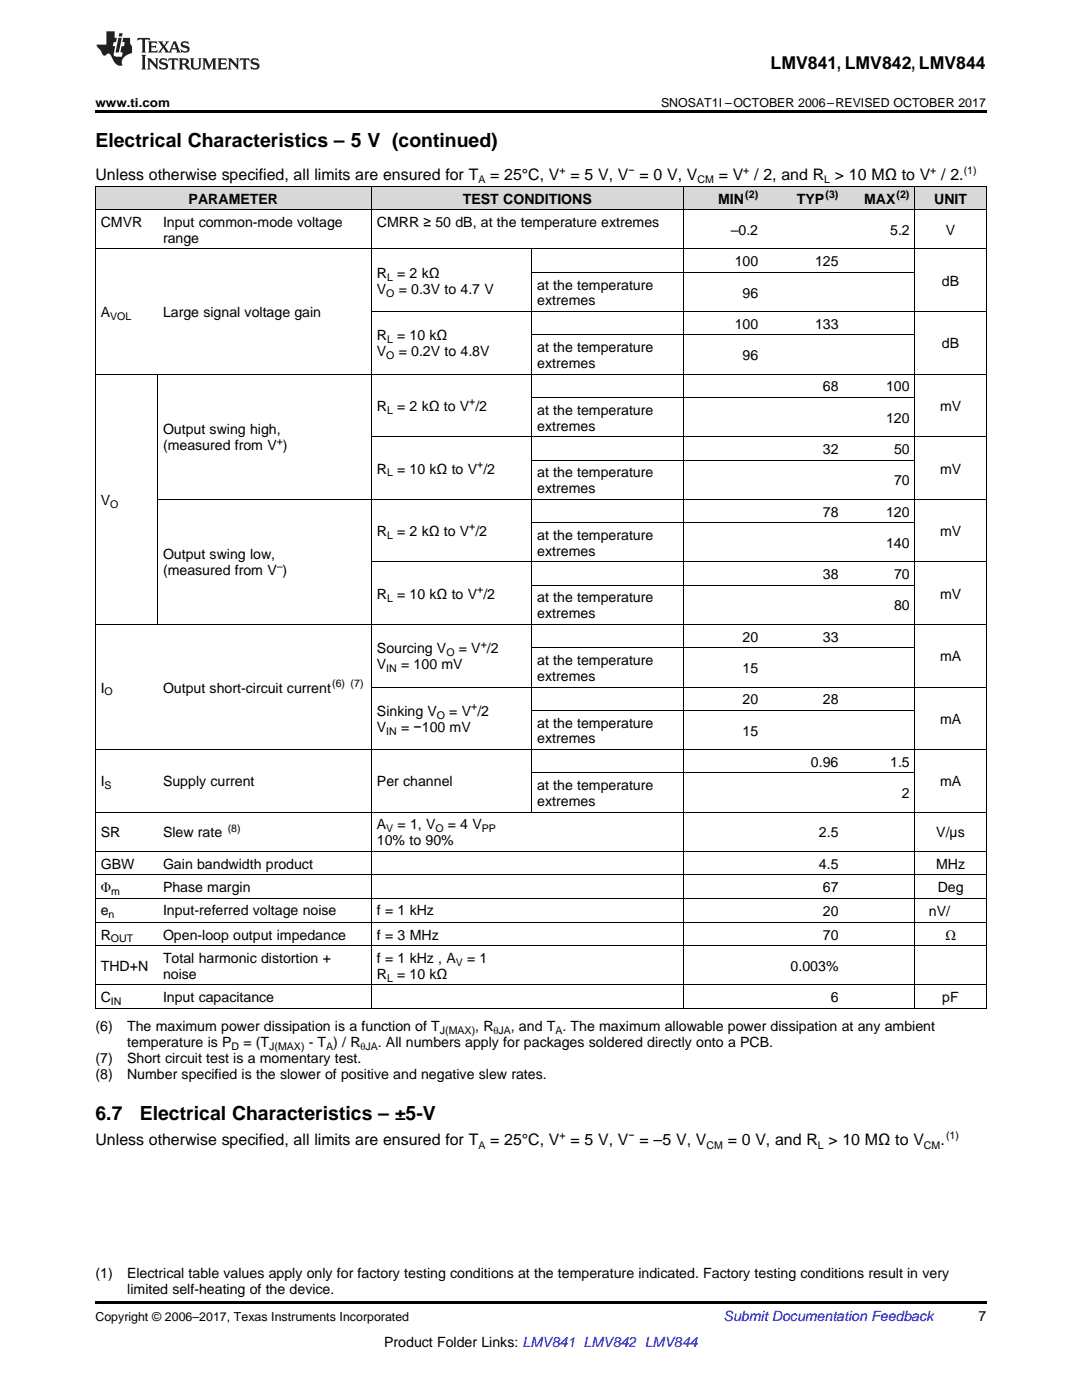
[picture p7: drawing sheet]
<svg xmlns="http://www.w3.org/2000/svg" width="216mm" height="279mm" viewBox="0 0 216 279" stroke-linecap="round" stroke-linejoin="round" font-family="sans-serif">
<defs><g id="words">
<g font-size="3.9">
<text x="19" y="29.3">Electrical Characteristics – 5 V (continued)</text>
<text x="19" y="223.4">6.7</text>
<text x="27.9" y="223.4">Electrical Characteristics – ±5-V</text>
</g>
<text font-size="3.5" x="153.8" y="13.8">LMV841, LMV842, LMV844</text>
<g font-size="3.2">
<text x="19" y="36">Unless otherwise specified, all limits are ensured for T</text>
<text x="97.8" y="36">= 25°C, V = 5 V, V = 0 V, V</text>
<text x="143.4" y="36">= V / 2, and R &gt; 10 MΩ to V / 2.</text>
<text x="19" y="228.6">Unless otherwise specified, all limits are ensured for T</text>
<text x="97.8" y="228.6">= 25°C, V = 5 V, V = –5 V, V</text>
<text x="145.2" y="228.6">= 0 V, and R &gt; 10 MΩ to V</text>
<text x="187.7" y="228.6">.</text>
</g>
<g font-size="2.8">
<text x="37.6" y="40.6">PARAMETER</text>
<text x="92.4" y="40.6">TEST CONDITIONS</text>
<text x="143.3" y="40.6">MIN</text>
<text x="159" y="40.6">TYP</text>
<text x="172.4" y="40.6">MAX</text>
<text x="186.4" y="40.6">UNIT</text>
<text x="20.1" y="45.3">CMVR</text>
<text x="32.5" y="45.3">Input common-mode voltage</text>
<text x="75.2" y="45.3">CMRR ≥ 50 dB, at the temperature extremes</text>
<text x="145.8" y="46.9">–0.2</text>
<text x="177.6" y="46.9">5.2</text>
<text x="188.7" y="46.9">V</text>
<text x="32.5" y="48.5">range</text>
<text x="146.6" y="53.1">100</text>
<text x="162.6" y="53.1">125</text>
<text x="75.2" y="55.5">R</text>
<text x="75.2" y="58.6">V</text>
<text x="79.2" y="55.5">= 2 kΩ</text>
<text x="79.6" y="58.6">= 0.3V to 4.7 V</text>
<text x="107.2" y="57.8">at the temperature</text>
<text x="148.2" y="59.4">96</text>
<text x="188" y="57">dB</text>
<text x="20.1" y="63.3">A</text>
<text x="32.5" y="63.3">Large signal voltage gain</text>
<text x="107.2" y="61">extremes</text>
<text x="146.6" y="65.6">100</text>
<text x="162.6" y="65.6">133</text>
<text x="75.2" y="67.9">R</text>
<text x="75.2" y="71.1">V</text>
<text x="79.2" y="67.9">= 10 kΩ</text>
<text x="79.6" y="71.1">= 0.2V to 4.8V</text>
<text x="107.2" y="70.3">at the temperature</text>
<text x="148.2" y="71.9">96</text>
<text x="188" y="69.5">dB</text>
<text x="107.2" y="73.4">extremes</text>
<text x="75.2" y="82">R</text>
<text x="79.2" y="82">= 2 kΩ to V /2</text>
<text x="107.2" y="82.8">at the temperature</text>
<text x="164.2" y="78.1">68</text>
<text x="176.8" y="78.1">100</text>
<text x="187.6" y="82">mV</text>
<text x="32.5" y="86.7">Output swing high,</text>
<text x="32.5" y="89.9">(measured from V )</text>
<text x="107.2" y="85.9">extremes</text>
<text x="176.8" y="84.3">120</text>
<text x="75.2" y="94.5">R</text>
<text x="79.2" y="94.5">= 10 kΩ to V /2</text>
<text x="107.2" y="95.2">at the temperature</text>
<text x="164.2" y="90.6">32</text>
<text x="178.4" y="90.6">50</text>
<text x="187.6" y="94.5">mV</text>
<text x="20.1" y="100.8">V</text>
<text x="107.2" y="98.4">extremes</text>
<text x="178.4" y="96.8">70</text>
<text x="75.2" y="107">R</text>
<text x="79.2" y="107">= 2 kΩ to V /2</text>
<text x="107.2" y="107.7">at the temperature</text>
<text x="164.2" y="103.1">78</text>
<text x="176.8" y="103.1">120</text>
<text x="187.6" y="107">mV</text>
<text x="32.5" y="111.7">Output swing low,</text>
<text x="107.2" y="110.9">extremes</text>
<text x="176.8" y="109.3">140</text>
<text x="32.5" y="114.8">(measured from V )</text>
<text x="75.2" y="119.5">R</text>
<text x="79.2" y="119.5">= 10 kΩ to V /2</text>
<text x="164.2" y="115.6">38</text>
<text x="178.4" y="115.6">70</text>
<text x="187.6" y="119.5">mV</text>
<text x="107.2" y="120.2">at the temperature</text>
<text x="107.2" y="123.4">extremes</text>
<text x="178.4" y="121.8">80</text>
<text x="75.2" y="130.4">Sourcing V</text>
<text x="91.5" y="130.4">= V /2</text>
<text x="148.2" y="128.1">20</text>
<text x="164.2" y="128.1">33</text>
<text x="187.6" y="132">mA</text>
<text x="75.2" y="133.6">V</text>
<text x="80" y="133.6">= 100 mV</text>
<text x="107.2" y="132.7">at the temperature</text>
<text x="107.2" y="135.9">extremes</text>
<text x="148.2" y="134.3">15</text>
<text x="20.1" y="138.2">I</text>
<text x="32.5" y="138.2">Output short-circuit current</text>
<text x="75.2" y="142.9">Sinking V</text>
<text x="89.6" y="142.9">= V /2</text>
<text x="148.2" y="140.5">20</text>
<text x="164.2" y="140.5">28</text>
<text x="75.2" y="146">V</text>
<text x="80" y="146">= −100 mV</text>
<text x="107.2" y="145.2">at the temperature</text>
<text x="107.2" y="148.4">extremes</text>
<text x="148.2" y="146.8">15</text>
<text x="187.6" y="144.5">mA</text>
<text x="161.8" y="153">0.96</text>
<text x="177.6" y="153">1.5</text>
<text x="20.1" y="157">I</text>
<text x="32.5" y="157">Supply current</text>
<text x="75.2" y="157">Per channel</text>
<text x="107.2" y="157.7">at the temperature</text>
<text x="107.2" y="160.9">extremes</text>
<text x="180" y="159.3">2</text>
<text x="187.6" y="157">mA</text>
<text x="20.1" y="167.1">SR</text>
<text x="32.5" y="167.1">Slew rate</text>
<text x="75.2" y="165.5">A</text>
<text x="79.3" y="165.5">= 1, V</text>
<text x="89.4" y="165.5">= 4 V</text>
<text x="163.4" y="167.1">2.5</text>
<text x="186.8" y="167.1">V/µs</text>
<text x="20.1" y="173.4">GBW</text>
<text x="32.5" y="173.4">Gain bandwidth product</text>
<text x="75.2" y="168.7">10% to 90%</text>
<text x="163.4" y="173.4">4.5</text>
<text x="186.8" y="173.4">MHz</text>
<text x="20.1" y="178">Φ</text>
<text x="32.5" y="178">Phase margin</text>
<text x="164.2" y="178">67</text>
<text x="187.1" y="178">Deg</text>
<text x="20.1" y="182.7">e</text>
<text x="32.5" y="182.7">Input-referred voltage noise</text>
<text x="75.2" y="182.7">f = 1 kHz</text>
<text x="164.2" y="182.7">20</text>
<text x="185.3" y="182.8">nV/</text>
<text x="20.1" y="187.5">R</text>
<text x="32.5" y="187.5">Open-loop output impedance</text>
<text x="75.2" y="187.5">f = 3 MHz</text>
<text x="164.2" y="187.5">70</text>
<text x="188.6" y="187.5">Ω</text>
<text x="20.1" y="193.7">THD+N</text>
<text x="32.5" y="192.2">Total harmonic distortion +</text>
<text x="32.5" y="195.3">noise</text>
<text x="75.2" y="192.2">f = 1 kHz , A</text>
<text x="75.2" y="195.3">R</text>
<text x="79.2" y="195.3">= 10 kΩ</text>
<text x="93.2" y="192.2">= 1</text>
<text x="157.8" y="193.7">0.003%</text>
<text x="20.1" y="200">C</text>
<text x="32.5" y="200">Input capacitance</text>
<text x="165.8" y="200">6</text>
<text x="188" y="200">pF</text>
<text x="19" y="205.8">(6)</text>
<text x="25.4" y="205.8">The maximum power dissipation is a function of T</text>
<text x="25.4" y="209">temperature is P</text>
<text x="48.6" y="209">= (T</text>
<text x="61.6" y="209">- T ) / R</text>
<text x="75.4" y="209">. All numbers apply for packages soldered directly onto a PCB.</text>
<text x="94.8" y="205.8">, R</text>
<text x="101.9" y="205.8">, and T . The maximum allowable power dissipation at any ambient</text>
<text x="19" y="212.2">(7)</text>
<text x="19" y="215.4">(8)</text>
<text x="25.4" y="212.2">Short circuit test is a momentary test.</text>
<text x="25.4" y="215.4">Number specified is the slower of positive and negative slew rates.</text>
<text x="19" y="255.1">(1)</text>
<text x="25.4" y="255.1">Electrical table values apply only for factory testing conditions at the temperature indicated. Factory testing conditions result in very</text>
<text x="25.4" y="258.2">limited self-heating of the device.</text>
<text x="195.3" y="263.6">7</text>
<text x="76.7" y="268.9">Product Folder Links: LMV841 LMV842 LMV844</text>
</g>
<text font-size="2.8" fill="#0000c8" x="144.4" y="263.6">Submit Documentation Feedback</text>
<g font-size="2.5">
<text x="19" y="21.4">www.ti.com</text>
<text x="131.9" y="21.4">SNOSAT1I –OCTOBER 2006–REVISED OCTOBER 2017</text>
<text x="19" y="263.6">Copyright © 2006–2017, Texas Instruments Incorporated</text>
</g>
<g font-size="2.1">
<text x="111.7" y="34.7">+</text>
<text x="125.4" y="34.7">−</text>
<text x="148.3" y="34.7">+</text>
<text x="185.6" y="34.7">+</text>
<text x="192.3" y="34.7">(1)</text>
<text x="95.5" y="36.6">A</text>
<text x="139.2" y="36.6">CM</text>
<text x="148.7" y="39.5">(2)</text>
<text x="164.5" y="36.6">L</text>
<text x="164.7" y="39.5">(3)</text>
<text x="178.9" y="39.5">(2)</text>
<text x="77.1" y="59.2">O</text>
<text x="77.2" y="56">L</text>
<text x="22" y="63.9">VOL</text>
<text x="77.1" y="71.7">O</text>
<text x="77.2" y="68.5">L</text>
<text x="77.2" y="82.6">L</text>
<text x="93.6" y="80.9">+</text>
<text x="55.2" y="88.7">+</text>
<text x="77.2" y="95.1">L</text>
<text x="95.2" y="93.4">+</text>
<text x="22" y="101.3">O</text>
<text x="77.2" y="107.6">L</text>
<text x="93.6" y="105.9">+</text>
<text x="55.2" y="113.7">–</text>
<text x="95.2" y="118.4">+</text>
<text x="77.2" y="120.1">L</text>
<text x="89.1" y="131">O</text>
<text x="95.9" y="129.3">+</text>
<text x="66.3" y="137.1">(6) (7)</text>
<text x="77.1" y="134.1">IN</text>
<text x="20.9" y="138.8">O</text>
<text x="87.2" y="143.4">O</text>
<text x="94" y="141.7">+</text>
<text x="77.1" y="146.6">IN</text>
<text x="20.9" y="157.5">S</text>
<text x="45.4" y="166">(8)</text>
<text x="77.1" y="166.1">V</text>
<text x="86.9" y="166.1">O</text>
<text x="96.1" y="166.1">PP</text>
<text x="22.2" y="178.6">m</text>
<text x="21.7" y="183.2">n</text>
<text x="22.1" y="188.1">OUT</text>
<text x="77.2" y="195.9">L</text>
<text x="90.9" y="192.7">V</text>
<text x="22.1" y="200.6">IN</text>
<text x="46.2" y="209.6">D</text>
<text x="53.7" y="209.6">J(MAX)</text>
<text x="65.1" y="209.6">A</text>
<text x="71.9" y="209.6">θJA</text>
<text x="87.8" y="206.4">J(MAX)</text>
<text x="98.5" y="206.4">θJA</text>
<text x="110.8" y="206.4">A</text>
<text x="111.7" y="227.3">+</text>
<text x="125.4" y="227.3">−</text>
<text x="188.8" y="227.3">(1)</text>
<text x="95.5" y="229.2">A</text>
<text x="141" y="229.2">CM</text>
<text x="163.2" y="229.2">L</text>
<text x="184.4" y="229.2">CM</text>
</g>
</g></defs>
<g fill="#d8d8d8">
<path d="M19 37.3h12.5v4.6h-12.5z"/>
<path d="M31.5 37.3h42.7v4.6h-42.7z"/>
<path d="M74.2 37.3h32v4.6h-32z"/>
<path d="M106.2 37.3h30.2v4.6h-30.2z"/>
<path d="M136.4 37.3h16v4.6h-16z"/>
<path d="M152.4 37.3h16v4.6h-16z"/>
<path d="M168.4 37.3h14.2v4.6h-14.2z"/>
<path d="M182.6 37.3h14.2v4.6h-14.2z"/>
</g>
<path d="M19 22h177.8v.5h-177.8zM19 201.2l.2 .1zM74 201.2l.2 .1zM106 201.2l.2 .1zM136.3 201.2l.1 .1zM152.3 201.2l.1 .1zM168.3 201.2l.1 .1zM182.5 201.2l.1 .1zM196.7 201.2l.1 .1zM19 259.7h177.8v.5h-177.8z" fill="#000"/>
<g fill="none" stroke="#000" stroke-width=".2">
<path d="M19 37.2h177.8v164.1M19.1 37.2v164.1M74.1 37.2v164.1M136.3 37.2v164.1M182.5 37.2v164.1M19 49.7h177.8M19 41.9h177.8M106.1 49.7v112.4M106.2 54.3h76.4M19 74.7h177.8M31.4 74.7v50M74.2 62.2h122.6"/>
<path d="M106.2 79.3h76.4M106.2 66.8h76.4M31.5 99.6h165.3M74.2 87.2h122.6M106.2 91.8h76.4M74.2 112.1h122.6M106.2 116.8h76.4M106.2 104.3h76.4M19 124.6h177.8M74.2 137.1h122.6M106.2 129.3h76.4M19 149.6h177.8"/>
<path d="M106.2 154.3h76.4M106.2 141.8h76.4M19 179.2h177.8M19 174.6h177.8M19 169.9h177.8M19 162.1h177.8M19 196.6h177.8M19 188.7h177.8M19 184.1h177.8M19 201.2h177.8"/>
</g>
<g fill="#231f20">
<path d="M27.5 7.6l-.1 .5 .4-.2h.6v.1v2.1l-.2 .4h1l-.3-.4v-2.1l.1-.1h.5l.5 .2-.2-.5zM29.5 8.3l.2 .3v1.5l-.2 .4h1.8l.2-.6a1.04 1.04 0 0 1-1.3 .2v-.7h.6l.3 .2v-.6l-.3 .2h-.6v-.6l.8-.1 .4 .3-.2-.5zM31.5 8.3l.9 1.1-.9 1.1h.8l-.2-.2 .5-.7 .4 .7-.2 .2h1.5l-.1-.2 .1-.4h.9l.1 .4-.2 .2h1l-.3-.3-.7-1.9h-.5l-.9 2-.8-1 .9-1h-.8l.1 .3-.3 .5-.4-.6 .2-.2zM34.7 8.6l.4 1h-.7zM36.3 8.4a.63 .63 0 0 0-.2 .7 .63 .63 0 0 0 .6 .4l.6 .2 .1 .2a.75 .75 0 0 1-.7 .4 .75 .75 0 0 1-.6-.5l.1 .7 .1-.1a1.11 1.11 0 0 0 1.5-.6 1.13 1.13 0 0 0-1.2-.8l-.1-.4a1.04 1.04 0 0 1 1.2 .2l-.2-.5-.1 .1-.5-.2zM28.2 10.9l.2 .4v2.2l-.2 .4h1l-.3-.4v-2.2l.3-.4zM29.3 11.6l.3 .4v1.5l-.3 .4h.8l-.2-.4v-1.3l1.5 1.7v-1.9l.2-.4h-.7l.2 .4v.9l-1.1-1.3zM32 11.8a.62 .62 0 0 0-.2 .7 .62 .62 0 0 0 .6 .4l.6 .1 .1 .3a.76 .76 0 0 1-.7 .3 .76 .76 0 0 1-.6-.4l.1 .7 .1-.1a1.11 1.11 0 0 0 1.5-.6 1.13 1.13 0 0 0-1.2-.8l-.1-.4a1.04 1.04 0 0 1 1.2 .2l-.2-.6-.1 .1-.5-.1zM33.7 11.6l-.2 .6a.61 .61 0 0 1 .8-.3v1.6l-.2 .4h.9l-.2-.4v-1.6a.63 .63 0 0 1 .8 .3l-.2-.6zM35.6 11.6l.3 .4v1.5l-.3 .4h1l-.2-.2v-.8l.5 .2a.76 .76 0 0 0 1.2 .7l-1-1a.58 .58 0 0 0 .6-.5 .58 .58 0 0 0-.5-.6zM36.4 11.9h.1a.45 .45 0 0 1 .5 .1 .45 .45 0 0 1 .1 .5l-.7 .2zM37.9 11.6l.2 .2a2.17 2.17 0 0 0 .3 1.9 .99 .99 0 0 0 1.6-.6v-1.1l.2-.4h-.7l.2 .2a1.92 1.92 0 0 1-.2 1.8 .6 .6 0 0 1-.9-.5v-1.1l.2-.4zM40.4 11.6l.2 .4v1.5l-.2 .4h.7l-.2-.4v-1.4l.8 1.8 .8-1.8v1.4l-.2 .4h.9l-.2-.4v-1.5l.2-.4h-.8l-.6 1.5-.6-1.5zM43.4 11.6l.2 .4v1.5l-.2 .4h1.8l.2-.6a1.04 1.04 0 0 1-1.3 .1v-.6h.5l.4 .2v-.6l-.4 .2h-.5v-.7h.8l.3 .3-.1-.6zM45.5 11.6l.2 .4v1.5l-.2 .4h.7l-.2-.4v-1.3l1.5 1.7v-1.9l.2-.4h-.7l.2 .4v.9l-1.1-1.3zM47.9 11.6l-.1 .6a.61 .61 0 0 1 .8-.3v1.6l-.3 .4h1l-.3-.4 .1-1.6a.63 .63 0 0 1 .7 .3l-.1-.6zM50.2 11.8a.62 .62 0 0 0-.2 .7 .62 .62 0 0 0 .6 .4l.6 .1 .2 .3a.76 .76 0 0 1-.8 .3 .76 .76 0 0 1-.6-.4l.1 .7 .2-.1a1.11 1.11 0 0 0 1.5-.6 1.13 1.13 0 0 0-1.3-.8l-.1-.4a1.04 1.04 0 0 1 1.2 .2l-.1-.6-.2 .1-.5-.1z"/>
<path d="M21.2 6.3v2.6h-1.9l.1 .4 .7 .9a.91 .91 0 0 0 1 .8 .56 .56 0 0 1 .5-.3 .56 .56 0 0 1 .5 .3l.4 .8a1.53 1.53 0 0 0 1.9 1.2 1.54 1.54 0 0 1 1-2.1l.9-.3v-1.4a1.52 1.52 0 0 1-.3-1.6h-1.4l-.2 .8h.5l-.2 .8h-.4l-.2 1v.2l.4 .1-.2 .8a1.93 1.93 0 0 1-1.6-.3l.3-1.8h-.5l.2-.8h.4l.2-.8h-.4v-1.3zM23.6 7.6l-.6 2.9h.7l.6-2.9zM23.8 6.6l-.1 .7h.6l.2-.7z"/>
</g>
<use href="#words"/>
</svg>
